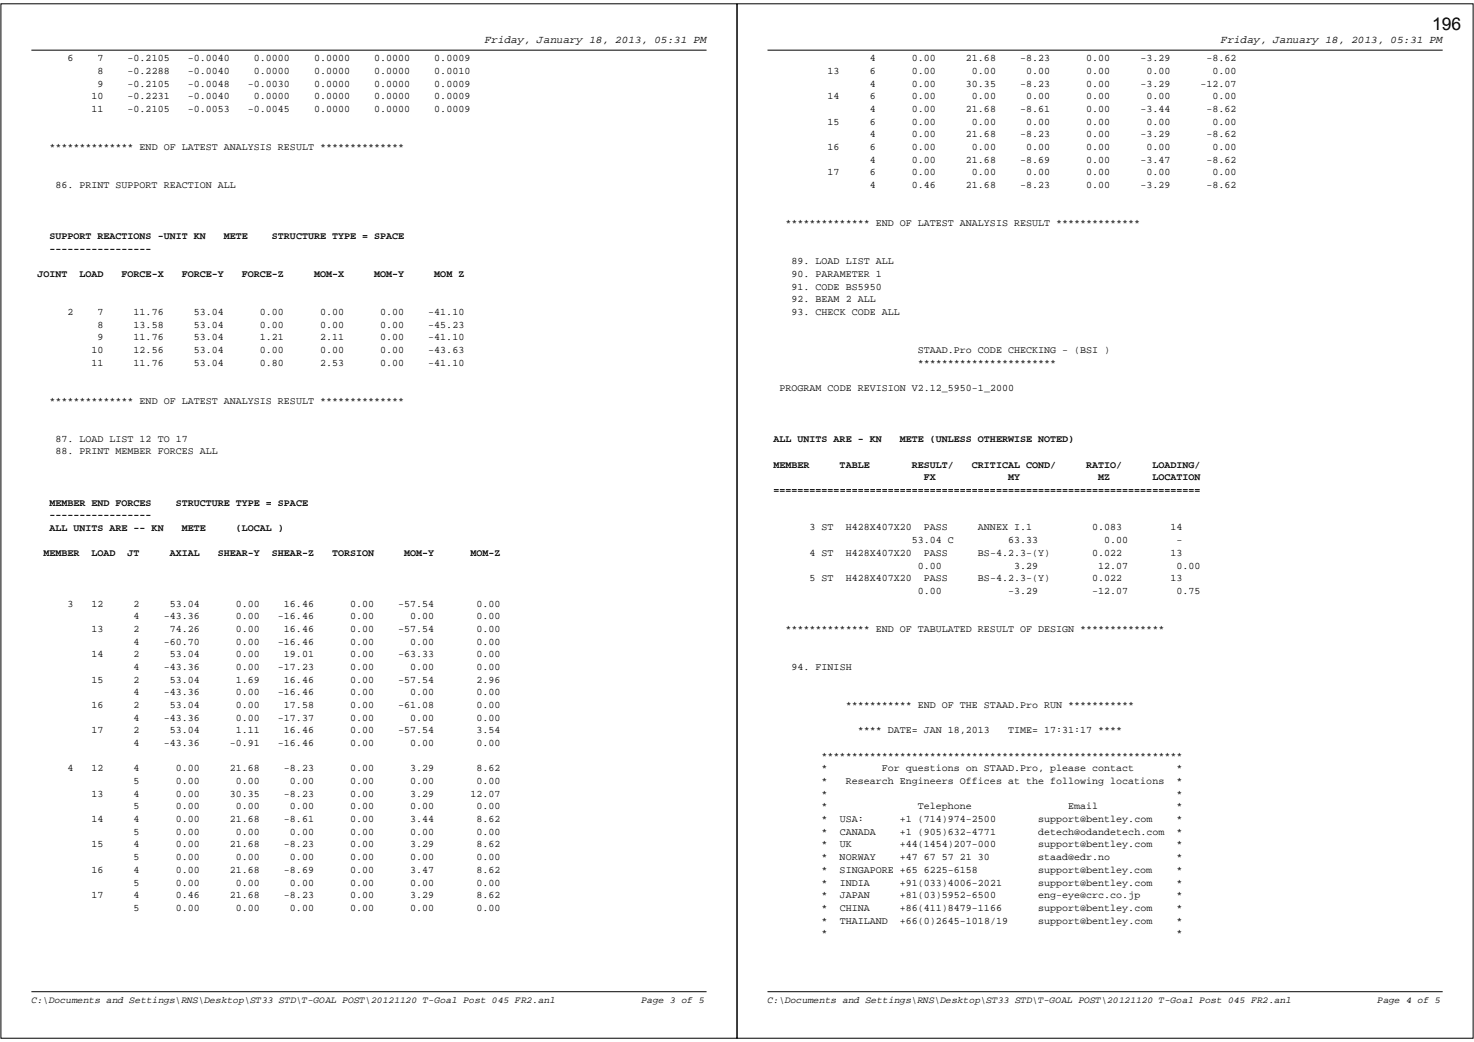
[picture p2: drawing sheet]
<svg xmlns="http://www.w3.org/2000/svg" width="297mm" height="210mm" viewBox="0 0 297 210" stroke-linecap="round" stroke-linejoin="round" font-family="sans-serif">
<defs><g id="words">
<text font-size="3.5" x="288.6" y="6.1">196</text>
<g font-size="2.2">
<text x="97.7" y="8.7">Friday, January 18, 2013, 05:31 PM</text>
<text x="246" y="8.7">Friday, January 18, 2013, 05:31 PM</text>
</g>
<g font-size="2">
<text x="13.6" y="12.3">6</text>
<text x="19.7" y="14.9">8</text>
<text x="19.7" y="17.5">9</text>
<text x="19.7" y="12.3">7</text>
<text x="25.7" y="14.9">-0.2288</text>
<text x="25.7" y="17.5">-0.2105</text>
<text x="25.7" y="12.3">-0.2105</text>
<text x="37.8" y="14.9">-0.0040</text>
<text x="37.8" y="17.5">-0.0048</text>
<text x="37.8" y="12.3">-0.0040</text>
<text x="50" y="17.5">-0.0030</text>
<text x="51.2" y="14.9">0.0000</text>
<text x="51.2" y="12.3">0.0000</text>
<text x="63.3" y="14.9">0.0000</text>
<text x="63.3" y="12.3">0.0000</text>
<text x="63.3" y="17.5">0.0000</text>
<text x="75.4" y="14.9">0.0000</text>
<text x="75.4" y="12.3">0.0000</text>
<text x="75.4" y="17.5">0.0000</text>
<text x="87.5" y="14.9">0.0010</text>
<text x="87.5" y="12.3">0.0009</text>
<text x="87.5" y="17.5">0.0009</text>
<text x="166.8" y="14.9">13</text>
<text x="175.3" y="12.3">4</text>
<text x="175.3" y="17.5">4</text>
<text x="175.3" y="14.9">6</text>
<text x="183.7" y="12.3">0.00</text>
<text x="183.7" y="17.5">0.00</text>
<text x="183.8" y="14.9">0.00</text>
<text x="194.7" y="12.3">21.68</text>
<text x="194.7" y="17.5">30.35</text>
<text x="195.9" y="14.9">0.00</text>
<text x="205.6" y="12.3">-8.23</text>
<text x="205.6" y="17.5">-8.23</text>
<text x="206.8" y="14.9">0.00</text>
<text x="218.9" y="12.3">0.00</text>
<text x="218.9" y="17.5">0.00</text>
<text x="218.9" y="14.9">0.00</text>
<text x="229.8" y="12.3">-3.29</text>
<text x="229.8" y="17.5">-3.29</text>
<text x="231" y="14.9">0.00</text>
<text x="241.9" y="17.5">-12.07</text>
<text x="243.1" y="12.3">-8.62</text>
<text x="244.3" y="14.9">0.00</text>
<text x="18.4" y="20">10</text>
<text x="18.4" y="22.6">11</text>
<text x="25.7" y="20">-0.2231</text>
<text x="25.7" y="22.6">-0.2105</text>
<text x="37.8" y="20">-0.0040</text>
<text x="37.8" y="22.6">-0.0053</text>
<text x="50" y="22.6">-0.0045</text>
<text x="51.2" y="20">0.0000</text>
<text x="63.3" y="20">0.0000</text>
<text x="63.3" y="22.6">0.0000</text>
<text x="75.4" y="20">0.0000</text>
<text x="75.4" y="22.6">0.0000</text>
<text x="87.5" y="20">0.0009</text>
<text x="87.5" y="22.6">0.0009</text>
<text x="166.8" y="20">14</text>
<text x="175.3" y="22.6">4</text>
<text x="175.3" y="20">6</text>
<text x="183.7" y="22.6">0.00</text>
<text x="183.8" y="20">0.00</text>
<text x="194.7" y="22.6">21.68</text>
<text x="195.9" y="20">0.00</text>
<text x="205.6" y="22.6">-8.61</text>
<text x="206.8" y="20">0.00</text>
<text x="218.9" y="22.6">0.00</text>
<text x="218.9" y="20">0.00</text>
<text x="229.8" y="22.6">-3.44</text>
<text x="231" y="20">0.00</text>
<text x="243.1" y="22.6">-8.62</text>
<text x="244.3" y="20">0.00</text>
<text x="166.8" y="25.1">15</text>
<text x="175.3" y="27.7">4</text>
<text x="175.3" y="25.1">6</text>
<text x="183.7" y="27.7">0.00</text>
<text x="183.8" y="25.1">0.00</text>
<text x="194.7" y="27.7">21.68</text>
<text x="195.9" y="25.1">0.00</text>
<text x="205.6" y="27.7">-8.23</text>
<text x="206.8" y="25.1">0.00</text>
<text x="218.9" y="27.7">0.00</text>
<text x="218.9" y="25.1">0.00</text>
<text x="229.8" y="27.7">-3.29</text>
<text x="231" y="25.1">0.00</text>
<text x="243.1" y="27.7">-8.62</text>
<text x="244.3" y="25.1">0.00</text>
<text x="10" y="30.2">************** END OF LATEST ANALYSIS RESULT **************</text>
<text x="166.8" y="30.2">16</text>
<text x="166.8" y="35.3">17</text>
<text x="175.3" y="32.8">4</text>
<text x="175.3" y="30.2">6</text>
<text x="175.3" y="35.3">6</text>
<text x="183.7" y="32.8">0.00</text>
<text x="183.8" y="30.2">0.00</text>
<text x="183.8" y="35.3">0.00</text>
<text x="194.7" y="32.8">21.68</text>
<text x="195.9" y="30.2">0.00</text>
<text x="195.9" y="35.3">0.00</text>
<text x="205.6" y="32.8">-8.69</text>
<text x="206.8" y="30.2">0.00</text>
<text x="206.8" y="35.3">0.00</text>
<text x="218.9" y="32.8">0.00</text>
<text x="218.9" y="30.2">0.00</text>
<text x="218.9" y="35.3">0.00</text>
<text x="229.8" y="32.8">-3.47</text>
<text x="231" y="30.2">0.00</text>
<text x="231" y="35.3">0.00</text>
<text x="243.1" y="32.8">-8.62</text>
<text x="244.3" y="30.2">0.00</text>
<text x="244.3" y="35.3">0.00</text>
<text x="11.2" y="37.9">86. PRINT SUPPORT REACTION ALL</text>
<text x="175.3" y="37.9">4</text>
<text x="183.7" y="37.9">0.46</text>
<text x="194.7" y="37.9">21.68</text>
<text x="205.6" y="37.9">-8.23</text>
<text x="218.9" y="37.9">0.00</text>
<text x="229.8" y="37.9">-3.29</text>
<text x="243.1" y="37.9">-8.62</text>
<text x="158.3" y="45.6">************** END OF LATEST ANALYSIS RESULT **************</text>
<text x="10" y="48.2">SUPPORT REACTIONS -UNIT KN</text>
<text x="10" y="50.8">-----------------</text>
<text x="45.1" y="48.2">METE</text>
<text x="54.8" y="48.2">STRUCTURE TYPE = SPACE</text>
<text x="159.5" y="53.2">89. LOAD LIST ALL</text>
<text x="7.5" y="55.9">JOINT</text>
<text x="16" y="55.9">LOAD</text>
<text x="24.5" y="55.9">FORCE-X</text>
<text x="36.6" y="55.9">FORCE-Y</text>
<text x="48.7" y="55.9">FORCE-Z</text>
<text x="63.3" y="55.9">MOM-X</text>
<text x="75.4" y="55.9">MOM-Y</text>
<text x="87.5" y="55.9">MOM Z</text>
<text x="159.5" y="55.8">90. PARAMETER 1</text>
<text x="159.5" y="58.3">91. CODE BS5950</text>
<text x="13.6" y="63.5">2</text>
<text x="19.7" y="63.5">7</text>
<text x="26.9" y="63.5">11.76</text>
<text x="39" y="63.5">53.04</text>
<text x="52.4" y="63.5">0.00</text>
<text x="64.5" y="63.5">0.00</text>
<text x="76.6" y="63.5">0.00</text>
<text x="86.3" y="63.5">-41.10</text>
<text x="159.5" y="60.9">92. BEAM 2 ALL</text>
<text x="159.5" y="63.5">93. CHECK CODE ALL</text>
<text x="18.4" y="71.1">10</text>
<text x="19.7" y="66">8</text>
<text x="19.7" y="68.6">9</text>
<text x="26.9" y="66">13.58</text>
<text x="26.9" y="68.6">11.76</text>
<text x="26.9" y="71.1">12.56</text>
<text x="39" y="66">53.04</text>
<text x="39" y="68.6">53.04</text>
<text x="39" y="71.1">53.04</text>
<text x="52.4" y="66">0.00</text>
<text x="52.4" y="68.6">1.21</text>
<text x="52.4" y="71.1">0.00</text>
<text x="64.5" y="66">0.00</text>
<text x="64.5" y="68.6">2.11</text>
<text x="64.5" y="71.1">0.00</text>
<text x="76.6" y="66">0.00</text>
<text x="76.6" y="68.6">0.00</text>
<text x="76.6" y="71.1">0.00</text>
<text x="86.3" y="66">-45.23</text>
<text x="86.3" y="68.6">-41.10</text>
<text x="86.3" y="71.1">-43.63</text>
<text x="185" y="71.1">STAAD.Pro CODE CHECKING - (BSI )</text>
<text x="18.4" y="73.7">11</text>
<text x="26.9" y="73.7">11.76</text>
<text x="39" y="73.7">53.04</text>
<text x="52.4" y="73.7">0.80</text>
<text x="64.5" y="73.7">2.53</text>
<text x="76.6" y="73.7">0.00</text>
<text x="86.3" y="73.7">-41.10</text>
<text x="185" y="73.7">***********************</text>
<text x="10" y="81.3">************** END OF LATEST ANALYSIS RESULT **************</text>
<text x="157.1" y="78.8">PROGRAM CODE REVISION V2.12_5950-1_2000</text>
<text x="11.2" y="89">87. LOAD LIST 12 TO 17</text>
<text x="155.9" y="89.1">ALL UNITS ARE - KN</text>
<text x="181.3" y="89.1">METE (UNLESS OTHERWISE NOTED)</text>
<text x="11.2" y="91.6">88. PRINT MEMBER FORCES ALL</text>
<text x="155.9" y="94.2">MEMBER</text>
<text x="169.2" y="94.2">TABLE</text>
<text x="183.7" y="94.2">RESULT/</text>
<text x="195.9" y="94.2">CRITICAL COND/</text>
<text x="218.9" y="94.2">RATIO/</text>
<text x="232.2" y="94.2">LOADING/</text>
<text x="10" y="101.9">MEMBER END FORCES</text>
<text x="35.4" y="101.9">STRUCTURE TYPE = SPACE</text>
<text x="155.9" y="99.3">=======================================================================</text>
<text x="186.2" y="96.8">FX</text>
<text x="203.1" y="96.8">MY</text>
<text x="221.3" y="96.8">MZ</text>
<text x="232.2" y="96.8">LOCATION</text>
<text x="10" y="104.4">-----------------</text>
<text x="10" y="107">ALL UNITS ARE -- KN</text>
<text x="36.6" y="107">METE</text>
<text x="47.5" y="107">(LOCAL )</text>
<text x="163.1" y="106.9">3 ST</text>
<text x="170.4" y="106.9">H428X407X20</text>
<text x="186.2" y="106.9">PASS</text>
<text x="197.1" y="106.9">ANNEX I.1</text>
<text x="220.1" y="106.9">0.083</text>
<text x="235.9" y="106.9">14</text>
<text x="8.8" y="112.1">MEMBER</text>
<text x="18.4" y="112.1">LOAD</text>
<text x="25.7" y="112.1">JT</text>
<text x="34.2" y="112.1">AXIAL</text>
<text x="43.9" y="112.1">SHEAR-Y</text>
<text x="54.8" y="112.1">SHEAR-Z</text>
<text x="66.9" y="112.1">TORSION</text>
<text x="81.5" y="112.1">MOM-Y</text>
<text x="94.8" y="112.1">MOM-Z</text>
<text x="163.1" y="112">4 ST</text>
<text x="170.4" y="112">H428X407X20</text>
<text x="183.7" y="109.5">53.04 C</text>
<text x="186.2" y="112">PASS</text>
<text x="197.1" y="112">BS-4.2.3-(Y)</text>
<text x="203.1" y="109.5">63.33</text>
<text x="220.1" y="112">0.022</text>
<text x="222.5" y="109.5">0.00</text>
<text x="235.9" y="112">13</text>
<text x="237.1" y="109.5">-</text>
<text x="163.1" y="117.1">5 ST</text>
<text x="170.4" y="117.1">H428X407X20</text>
<text x="185" y="114.6">0.00</text>
<text x="185" y="119.7">0.00</text>
<text x="186.2" y="117.1">PASS</text>
<text x="197.1" y="117.1">BS-4.2.3-(Y)</text>
<text x="203.1" y="119.7">-3.29</text>
<text x="204.4" y="114.6">3.29</text>
<text x="220.1" y="119.7">-12.07</text>
<text x="220.1" y="117.1">0.022</text>
<text x="221.3" y="114.6">12.07</text>
<text x="235.9" y="117.1">13</text>
<text x="237.1" y="114.6">0.00</text>
<text x="237.1" y="119.7">0.75</text>
<text x="13.6" y="122.2">3</text>
<text x="18.4" y="122.2">12</text>
<text x="26.9" y="124.8">4</text>
<text x="26.9" y="122.2">2</text>
<text x="33" y="124.8">-43.36</text>
<text x="34.2" y="122.2">53.04</text>
<text x="47.5" y="124.8">0.00</text>
<text x="47.5" y="122.2">0.00</text>
<text x="56" y="124.8">-16.46</text>
<text x="57.2" y="122.2">16.46</text>
<text x="70.6" y="124.8">0.00</text>
<text x="70.6" y="122.2">0.00</text>
<text x="80.2" y="122.2">-57.54</text>
<text x="82.7" y="124.8">0.00</text>
<text x="96" y="124.8">0.00</text>
<text x="96" y="122.2">0.00</text>
<text x="18.4" y="127.3">13</text>
<text x="26.9" y="129.9">4</text>
<text x="26.9" y="127.3">2</text>
<text x="33" y="129.9">-60.70</text>
<text x="34.2" y="127.3">74.26</text>
<text x="47.5" y="129.9">0.00</text>
<text x="47.5" y="127.3">0.00</text>
<text x="56" y="129.9">-16.46</text>
<text x="57.2" y="127.3">16.46</text>
<text x="70.6" y="127.3">0.00</text>
<text x="70.6" y="129.9">0.00</text>
<text x="80.2" y="127.3">-57.54</text>
<text x="82.7" y="129.9">0.00</text>
<text x="96" y="129.9">0.00</text>
<text x="96" y="127.3">0.00</text>
<text x="158.3" y="127.3">************** END OF TABULATED RESULT OF DESIGN **************</text>
<text x="18.4" y="132.5">14</text>
<text x="18.4" y="137.6">15</text>
<text x="26.9" y="135">4</text>
<text x="26.9" y="132.5">2</text>
<text x="26.9" y="137.6">2</text>
<text x="33" y="135">-43.36</text>
<text x="34.2" y="132.5">53.04</text>
<text x="34.2" y="137.6">53.04</text>
<text x="47.5" y="135">0.00</text>
<text x="47.5" y="132.5">0.00</text>
<text x="47.5" y="137.6">1.69</text>
<text x="56" y="135">-17.23</text>
<text x="57.2" y="132.5">19.01</text>
<text x="57.2" y="137.6">16.46</text>
<text x="70.6" y="132.5">0.00</text>
<text x="70.6" y="135">0.00</text>
<text x="70.6" y="137.6">0.00</text>
<text x="80.2" y="132.5">-63.33</text>
<text x="80.2" y="137.6">-57.54</text>
<text x="82.7" y="135">0.00</text>
<text x="96" y="135">0.00</text>
<text x="96" y="132.5">0.00</text>
<text x="96" y="137.6">2.96</text>
<text x="159.5" y="135">94. FINISH</text>
<text x="18.4" y="142.7">16</text>
<text x="26.9" y="140.1">4</text>
<text x="26.9" y="142.7">2</text>
<text x="33" y="140.1">-43.36</text>
<text x="34.2" y="142.7">53.04</text>
<text x="47.5" y="140.1">0.00</text>
<text x="47.5" y="142.7">0.00</text>
<text x="56" y="140.1">-16.46</text>
<text x="57.2" y="142.7">17.58</text>
<text x="70.6" y="140.1">0.00</text>
<text x="70.6" y="142.7">0.00</text>
<text x="80.2" y="142.7">-61.08</text>
<text x="82.7" y="140.1">0.00</text>
<text x="96" y="140.1">0.00</text>
<text x="96" y="142.7">0.00</text>
<text x="170.4" y="142.7">*********** END OF THE STAAD.Pro RUN ***********</text>
<text x="18.4" y="147.8">17</text>
<text x="26.9" y="145.2">4</text>
<text x="26.9" y="147.8">2</text>
<text x="33" y="145.2">-43.36</text>
<text x="34.2" y="147.8">53.04</text>
<text x="47.5" y="145.2">0.00</text>
<text x="47.5" y="147.8">1.11</text>
<text x="56" y="145.2">-17.37</text>
<text x="57.2" y="147.8">16.46</text>
<text x="70.6" y="145.2">0.00</text>
<text x="70.6" y="147.8">0.00</text>
<text x="80.2" y="147.8">-57.54</text>
<text x="82.7" y="145.2">0.00</text>
<text x="96" y="145.2">0.00</text>
<text x="96" y="147.8">3.54</text>
<text x="172.8" y="147.8">**** DATE= JAN 18,2013</text>
<text x="203.1" y="147.8">TIME= 17:31:17 ****</text>
<text x="13.6" y="155.5">4</text>
<text x="18.4" y="155.5">12</text>
<text x="26.9" y="150.3">4</text>
<text x="26.9" y="155.5">4</text>
<text x="33" y="150.3">-43.36</text>
<text x="35.4" y="155.5">0.00</text>
<text x="46.3" y="150.3">-0.91</text>
<text x="46.3" y="155.5">21.68</text>
<text x="56" y="150.3">-16.46</text>
<text x="57.2" y="155.5">-8.23</text>
<text x="70.6" y="150.3">0.00</text>
<text x="70.6" y="155.5">0.00</text>
<text x="82.7" y="150.3">0.00</text>
<text x="82.7" y="155.5">3.29</text>
<text x="96" y="150.3">0.00</text>
<text x="96" y="155.5">8.62</text>
<text x="165.6" y="152.9">************************************************************</text>
<text x="165.6" y="155.5">*</text>
<text x="177.7" y="155.5">For questions on STAAD.Pro, please contact</text>
<text x="237.1" y="155.5">*</text>
<text x="18.4" y="160.6">13</text>
<text x="26.9" y="158">5</text>
<text x="26.9" y="160.6">4</text>
<text x="35.4" y="158">0.00</text>
<text x="35.4" y="160.6">0.00</text>
<text x="46.3" y="160.6">30.35</text>
<text x="47.5" y="158">0.00</text>
<text x="57.2" y="160.6">-8.23</text>
<text x="58.4" y="158">0.00</text>
<text x="70.6" y="158">0.00</text>
<text x="70.6" y="160.6">0.00</text>
<text x="82.7" y="158">0.00</text>
<text x="82.7" y="160.6">3.29</text>
<text x="94.8" y="160.6">12.07</text>
<text x="96" y="158">0.00</text>
<text x="165.6" y="158">*</text>
<text x="165.6" y="160.6">*</text>
<text x="170.4" y="158">Research Engineers Offices at the following locations</text>
<text x="237.1" y="158">*</text>
<text x="237.1" y="160.6">*</text>
<text x="18.4" y="165.7">14</text>
<text x="26.9" y="163.1">5</text>
<text x="26.9" y="165.7">4</text>
<text x="35.4" y="163.1">0.00</text>
<text x="35.4" y="165.7">0.00</text>
<text x="46.3" y="165.7">21.68</text>
<text x="47.5" y="163.1">0.00</text>
<text x="57.2" y="165.7">-8.61</text>
<text x="58.4" y="163.1">0.00</text>
<text x="70.6" y="163.1">0.00</text>
<text x="70.6" y="165.7">0.00</text>
<text x="82.7" y="163.1">0.00</text>
<text x="82.7" y="165.7">3.44</text>
<text x="96" y="163.1">0.00</text>
<text x="96" y="165.7">8.62</text>
<text x="165.6" y="163.1">*</text>
<text x="165.6" y="165.7">*</text>
<text x="169.2" y="165.7">USA:</text>
<text x="181.3" y="165.7">+1 (714)974-2500</text>
<text x="185" y="163.1">Telephone</text>
<text x="209.2" y="165.7">support@bentley.com</text>
<text x="215.3" y="163.1">Email</text>
<text x="237.1" y="163.1">*</text>
<text x="237.1" y="165.7">*</text>
<text x="18.4" y="170.8">15</text>
<text x="26.9" y="168.2">5</text>
<text x="26.9" y="173.3">5</text>
<text x="26.9" y="170.8">4</text>
<text x="35.4" y="168.2">0.00</text>
<text x="35.4" y="173.3">0.00</text>
<text x="35.4" y="170.8">0.00</text>
<text x="46.3" y="170.8">21.68</text>
<text x="47.5" y="168.2">0.00</text>
<text x="47.5" y="173.3">0.00</text>
<text x="57.2" y="170.8">-8.23</text>
<text x="58.4" y="168.2">0.00</text>
<text x="58.4" y="173.3">0.00</text>
<text x="70.6" y="168.2">0.00</text>
<text x="70.6" y="173.3">0.00</text>
<text x="70.6" y="170.8">0.00</text>
<text x="82.7" y="168.2">0.00</text>
<text x="82.7" y="173.3">0.00</text>
<text x="82.7" y="170.8">3.29</text>
<text x="96" y="168.2">0.00</text>
<text x="96" y="173.3">0.00</text>
<text x="96" y="170.8">8.62</text>
<text x="165.6" y="168.2">*</text>
<text x="165.6" y="170.8">*</text>
<text x="165.6" y="173.3">*</text>
<text x="169.2" y="173.3">NORWAY</text>
<text x="169.2" y="168.2">CANADA</text>
<text x="169.2" y="170.8">UK</text>
<text x="181.3" y="173.3">+47 67 57 21 30</text>
<text x="181.3" y="170.8">+44(1454)207-000</text>
<text x="181.3" y="168.2">+1 (905)632-4771</text>
<text x="209.2" y="173.3">staad@edr.no</text>
<text x="209.2" y="170.8">support@bentley.com</text>
<text x="209.2" y="168.2">detech@odandetech.com</text>
<text x="237.1" y="173.3">*</text>
<text x="237.1" y="170.8">*</text>
<text x="237.1" y="168.2">*</text>
<text x="18.4" y="175.9">16</text>
<text x="26.9" y="178.5">5</text>
<text x="26.9" y="175.9">4</text>
<text x="35.4" y="178.5">0.00</text>
<text x="35.4" y="175.9">0.00</text>
<text x="46.3" y="175.9">21.68</text>
<text x="47.5" y="178.5">0.00</text>
<text x="57.2" y="175.9">-8.69</text>
<text x="58.4" y="178.5">0.00</text>
<text x="70.6" y="178.5">0.00</text>
<text x="70.6" y="175.9">0.00</text>
<text x="82.7" y="178.5">0.00</text>
<text x="82.7" y="175.9">3.47</text>
<text x="96" y="178.5">0.00</text>
<text x="96" y="175.9">8.62</text>
<text x="165.6" y="175.9">*</text>
<text x="165.6" y="178.5">*</text>
<text x="169.2" y="175.9">SINGAPORE +65 6225-6158</text>
<text x="169.2" y="178.5">INDIA</text>
<text x="181.3" y="178.5">+91(033)4006-2021</text>
<text x="209.2" y="175.9">support@bentley.com</text>
<text x="209.2" y="178.5">support@bentley.com</text>
<text x="237.1" y="175.9">*</text>
<text x="237.1" y="178.5">*</text>
<text x="18.4" y="181">17</text>
<text x="26.9" y="183.6">5</text>
<text x="26.9" y="181">4</text>
<text x="35.4" y="183.6">0.00</text>
<text x="35.4" y="181">0.46</text>
<text x="46.3" y="181">21.68</text>
<text x="47.5" y="183.6">0.00</text>
<text x="57.2" y="181">-8.23</text>
<text x="58.4" y="183.6">0.00</text>
<text x="70.6" y="183.6">0.00</text>
<text x="70.6" y="181">0.00</text>
<text x="82.7" y="183.6">0.00</text>
<text x="82.7" y="181">3.29</text>
<text x="96" y="183.6">0.00</text>
<text x="96" y="181">8.62</text>
<text x="165.6" y="181">*</text>
<text x="165.6" y="183.6">*</text>
<text x="169.2" y="181">JAPAN</text>
<text x="169.2" y="183.6">CHINA</text>
<text x="181.3" y="181">+81(03)5952-6500</text>
<text x="181.3" y="183.6">+86(411)8479-1166</text>
<text x="209.2" y="181">eng-eye@crc.co.jp</text>
<text x="209.2" y="183.6">support@bentley.com</text>
<text x="237.1" y="181">*</text>
<text x="237.1" y="183.6">*</text>
<text x="165.6" y="186.1">*</text>
<text x="165.6" y="188.7">*</text>
<text x="169.2" y="186.1">THAILAND</text>
<text x="181.3" y="186.1">+66(0)2645-1018/19</text>
<text x="209.2" y="186.1">support@bentley.com</text>
<text x="237.1" y="188.7">*</text>
<text x="237.1" y="186.1">*</text>
</g>
<g font-size="1.9">
<text x="6.3" y="202.1">C:\Documents and Settings\RNS\Desktop\ST33 STD\T-GOAL POST\20121120 T-Goal Post 045 FR2.anl</text>
<text x="129.2" y="202.1">Page 3 of 5</text>
<text x="154.7" y="202.1">C:\Documents and Settings\RNS\Desktop\ST33 STD\T-GOAL POST\20121120 T-Goal Post 045 FR2.anl</text>
<text x="277.6" y="202.1">Page 4 of 5</text>
</g>
</g></defs>
<path d="M6.3 10.1h136.1" fill="none" stroke="#000" stroke-width=".2"/>
<g fill="#fff">
<path d="M97.7 6.9h44.9v2.4h-44.9z"/>
<path d="M6.3 10.7h88.5v2.2h-88.5z"/>
<path d="M6.3 13.3h88.5v2.2h-88.5z"/>
<path d="M6.3 15.8h88.5v2.2h-88.5z"/>
<path d="M6.3 18.4h88.5v2.2h-88.5z"/>
<path d="M6.3 21h88.5v2.1h-88.5z"/>
<path d="M6.3 23.5h1.2v2.2h-1.2z"/>
<path d="M6.3 26.1h1.2v2.1h-1.2z"/>
<path d="M6.3 28.6h75.2v2.2h-75.2z"/>
<path d="M6.3 31.2h1.2v2.1h-1.2z"/>
<path d="M6.3 33.7h1.2v2.2h-1.2z"/>
<path d="M6.3 36.3h41.2v2.2h-41.2z"/>
<path d="M6.3 41.4h1.2v2.2h-1.2z"/>
<path d="M6.3 44h1.2v2.1h-1.2z"/>
<path d="M6.3 46.5h75.2v2.3h-75.2z"/>
<path d="M6.3 49.1h24.3v2.3h-24.3z"/>
<path d="M6.3 51.6h1.2v2.2h-1.2z"/>
<path d="M6.3 54.2h87.3v2.3h-87.3z"/>
<path d="M6.3 56.7h1.2v2.2h-1.2z"/>
<path d="M6.3 61.8h87.3v2.2h-87.3z"/>
<path d="M6.3 64.4h87.3v2.2h-87.3z"/>
<path d="M6.3 67h87.3v2.1h-87.3z"/>
<path d="M6.3 69.5h87.3v2.2h-87.3z"/>
<path d="M6.3 72.1h87.3v2.1h-87.3z"/>
<path d="M6.3 74.6h1.2v2.2h-1.2z"/>
<path d="M6.3 77.2h1.2v2.1h-1.2z"/>
<path d="M6.3 79.7h75.2v2.2h-75.2z"/>
<path d="M6.3 82.3h1.2v2.2h-1.2z"/>
<path d="M6.3 84.8h1.2v2.2h-1.2z"/>
<path d="M6.3 87.4h31.5v2.2h-31.5z"/>
<path d="M6.3 90h37.6v2.1h-37.6z"/>
<path d="M6.3 95.1h1.2v2.1h-1.2z"/>
<path d="M6.3 97.6h1.2v2.2h-1.2z"/>
<path d="M6.3 100.2h55.8v2.3h-55.8z"/>
<path d="M6.3 102.7h24.3v2.3h-24.3z"/>
<path d="M6.3 105.3h50.9v2.3h-50.9z"/>
<path d="M6.3 107.8h1.2v2.2h-1.2z"/>
<path d="M6.3 110.4h94.6v2.3h-94.6z"/>
<path d="M6.3 113h1.2v2.1h-1.2z"/>
<path d="M6.3 118.1h1.2v2.1h-1.2z"/>
<path d="M6.3 120.6h94.6v2.2h-94.6z"/>
<path d="M6.3 123.2h94.6v2.1h-94.6z"/>
<path d="M6.3 125.7h94.6v2.2h-94.6z"/>
<path d="M6.3 128.3h94.6v2.2h-94.6z"/>
<path d="M6.3 130.8h94.6v2.2h-94.6z"/>
<path d="M6.3 133.4h94.6v2.2h-94.6z"/>
<path d="M6.3 136h94.6v2.1h-94.6z"/>
<path d="M6.3 138.5h94.6v2.2h-94.6z"/>
<path d="M6.3 141.1h94.6v2.1h-94.6z"/>
<path d="M6.3 143.6h94.6v2.2h-94.6z"/>
<path d="M6.3 146.2h94.6v2.1h-94.6z"/>
<path d="M6.3 148.7h94.6v2.2h-94.6z"/>
<path d="M6.3 151.3h1.2v2.2h-1.2z"/>
<path d="M6.3 153.8h94.6v2.2h-94.6z"/>
<path d="M6.3 156.4h94.6v2.2h-94.6z"/>
<path d="M6.3 159h94.6v2.1h-94.6z"/>
<path d="M6.3 161.5h94.6v2.2h-94.6z"/>
<path d="M6.3 164.1h94.6v2.1h-94.6z"/>
<path d="M6.3 166.6h94.6v2.2h-94.6z"/>
<path d="M6.3 169.2h94.6v2.1h-94.6z"/>
<path d="M6.3 171.7h94.6v2.2h-94.6z"/>
<path d="M6.3 174.3h94.6v2.2h-94.6z"/>
<path d="M6.3 176.8h94.6v2.2h-94.6z"/>
<path d="M6.3 179.4h94.6v2.2h-94.6z"/>
<path d="M6.3 182h94.6v2.1h-94.6z"/>
<path d="M6.3 184.5h1.2v2.2h-1.2z"/>
</g>
<path d="M6.3 199.8h136.1" fill="none" stroke="#000" stroke-width=".2"/>
<g fill="#fff">
<path d="M129.2 200.5h13.2v2.2h-13.2z"/>
<path d="M6.3 200.5h109v2.2h-109z"/>
</g>
<path d="M.2 .8h148.3v208.4h-148.3zM154.7 10.1h136" fill="none" stroke="#000" stroke-width=".2"/>
<g fill="#fff">
<path d="M246 6.9h45v2.4h-45z"/>
<path d="M154.7 10.7h94.5v2.2h-94.5z"/>
<path d="M154.7 13.3h94.5v2.2h-94.5z"/>
<path d="M154.7 15.8h94.5v2.2h-94.5z"/>
<path d="M154.7 18.4h94.5v2.2h-94.5z"/>
<path d="M154.7 21h94.5v2.1h-94.5z"/>
<path d="M154.7 23.5h94.5v2.2h-94.5z"/>
<path d="M154.7 26.1h94.5v2.1h-94.5z"/>
<path d="M154.7 28.6h94.5v2.2h-94.5z"/>
<path d="M154.7 31.2h94.5v2.1h-94.5z"/>
<path d="M154.7 33.7h94.5v2.2h-94.5z"/>
<path d="M154.7 36.3h94.5v2.2h-94.5z"/>
<path d="M154.7 38.8h1.2v2.2h-1.2z"/>
<path d="M154.7 41.4h1.2v2.2h-1.2z"/>
<path d="M154.7 44h75.1v2.1h-75.1z"/>
<path d="M154.7 46.5h1.2v2.2h-1.2z"/>
<path d="M154.7 49.1h1.2v2.1h-1.2z"/>
<path d="M154.7 51.6h25.4v2.2h-25.4z"/>
<path d="M154.7 54.2h23v2.1h-23z"/>
<path d="M154.7 56.7h23v2.2h-23z"/>
<path d="M154.7 59.3h21.8v2.2h-21.8z"/>
<path d="M154.7 61.8h26.6v2.2h-26.6z"/>
<path d="M154.7 64.4h1.2v2.2h-1.2z"/>
<path d="M154.7 67h1.2v2.1h-1.2z"/>
<path d="M154.7 69.5h69.1v2.2h-69.1z"/>
<path d="M154.7 72.1h58.1v2.1h-58.1z"/>
<path d="M154.7 77.2h49.7v2.1h-49.7z"/>
<path d="M154.7 82.3h1.2v2.2h-1.2z"/>
<path d="M154.7 84.8h1.2v2.2h-1.2z"/>
<path d="M154.7 87.4h61.8v2.3h-61.8z"/>
<path d="M154.7 90h1.2v2.1h-1.2z"/>
<path d="M154.7 92.5h87.2v2.3h-87.2z"/>
<path d="M154.7 95.1h87.2v2.3h-87.2z"/>
<path d="M154.7 97.6h87.2v2.3h-87.2z"/>
<path d="M154.7 100.2h1.2v2.1h-1.2z"/>
<path d="M154.7 105.3h83.6v2.2h-83.6z"/>
<path d="M154.7 107.8h83.6v2.2h-83.6z"/>
<path d="M154.7 110.4h83.6v2.2h-83.6z"/>
<path d="M154.7 113h87.2v2.1h-87.2z"/>
<path d="M154.7 115.5h83.6v2.2h-83.6z"/>
<path d="M154.7 118.1h87.2v2.1h-87.2z"/>
<path d="M154.7 120.6h1.2v2.2h-1.2z"/>
<path d="M154.7 123.2h1.2v2.1h-1.2z"/>
<path d="M154.7 125.7h80v2.2h-80z"/>
<path d="M154.7 128.3h1.2v2.2h-1.2z"/>
<path d="M154.7 130.8h1.2v2.2h-1.2z"/>
<path d="M154.7 133.4h16.9v2.2h-16.9z"/>
<path d="M154.7 136h1.2v2.1h-1.2z"/>
<path d="M154.7 138.5h1.2v2.2h-1.2z"/>
<path d="M154.7 141.1h73.9v2.1h-73.9z"/>
<path d="M154.7 143.6h1.2v2.2h-1.2z"/>
<path d="M154.7 146.2h71.5v2.1h-71.5z"/>
<path d="M154.7 148.7h1.2v2.2h-1.2z"/>
<path d="M154.7 151.3h83.6v2.2h-83.6z"/>
<path d="M154.7 153.8h83.6v2.2h-83.6z"/>
<path d="M154.7 156.4h83.6v2.2h-83.6z"/>
<path d="M154.7 159h83.6v2.1h-83.6z"/>
<path d="M154.7 161.5h83.6v2.2h-83.6z"/>
<path d="M154.7 164.1h83.6v2.1h-83.6z"/>
<path d="M154.7 166.6h83.6v2.2h-83.6z"/>
<path d="M154.7 169.2h83.6v2.1h-83.6z"/>
<path d="M154.7 171.7h83.6v2.2h-83.6z"/>
<path d="M154.7 174.3h83.6v2.2h-83.6z"/>
<path d="M154.7 176.8h83.6v2.2h-83.6z"/>
<path d="M154.7 179.4h83.6v2.2h-83.6z"/>
<path d="M154.7 182h83.6v2.1h-83.6z"/>
<path d="M154.7 184.5h83.6v2.2h-83.6z"/>
<path d="M154.7 187.1h83.6v2.1h-83.6z"/>
</g>
<path d="M154.7 199.8h136" fill="none" stroke="#000" stroke-width=".2"/>
<g fill="#fff">
<path d="M277.6 200.5h13.1v2.2h-13.1z"/>
<path d="M154.7 200.5h108.9v2.2h-108.9z"/>
</g>
<path d="M148.5 .8h148.4v208.4h-148.4z" fill="none" stroke="#000" stroke-width=".2"/>
<use href="#words"/>
</svg>
